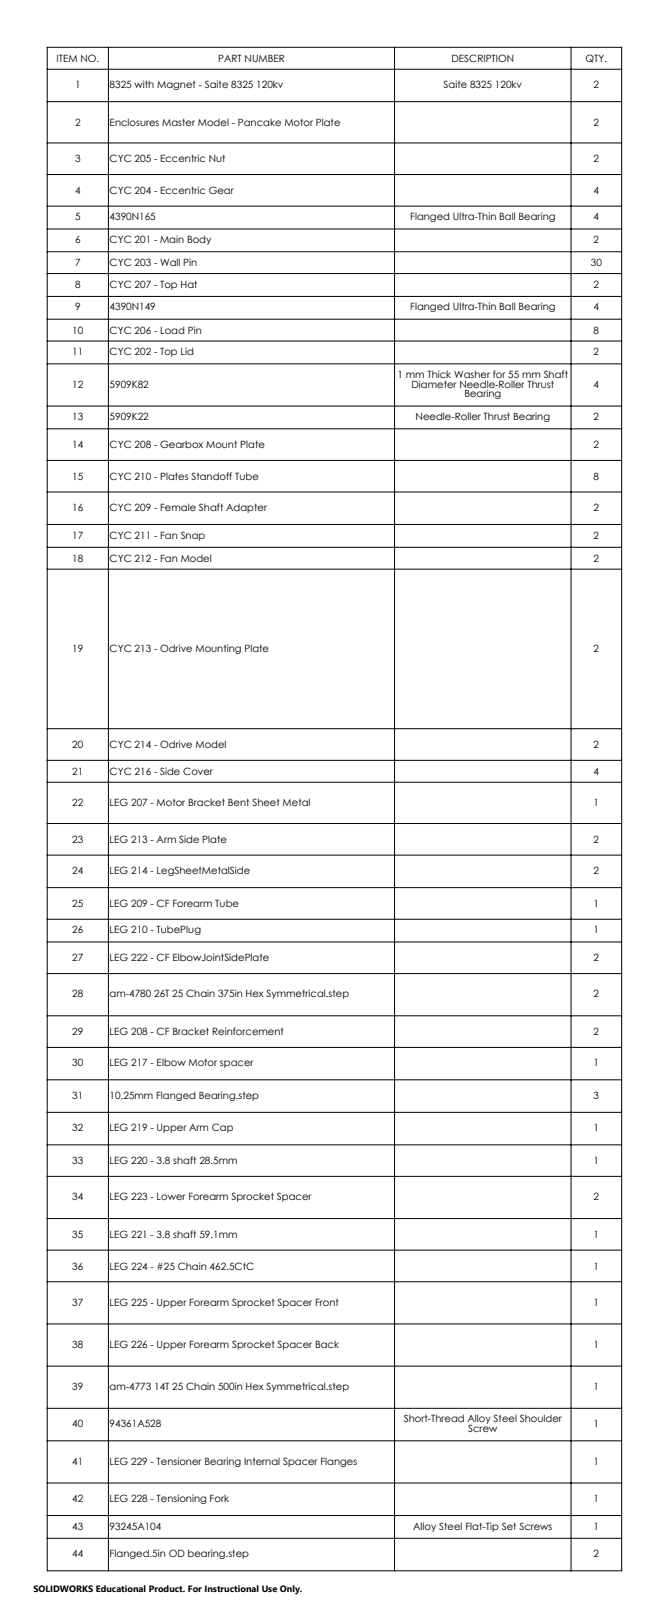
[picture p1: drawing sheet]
<svg xmlns="http://www.w3.org/2000/svg" width="283mm" height="685mm" viewBox="0 0 283 685" stroke-linecap="round" stroke-linejoin="round" font-family="sans-serif">
<defs><g id="words">
<g font-size="4.2">
<text x="23.9" y="26.1">ITEM NO.</text>
<text x="92.3" y="26.1">PART NUMBER</text>
<text x="191" y="26.1">DESCRIPTION</text>
<text x="247.7" y="26.1">QTY.</text>
<text x="31.8" y="37.3">1</text>
<text x="46.4" y="37.3">8325 with Magnet - Saite 8325 120kv</text>
<text x="187.6" y="37.3">Saite 8325 120kv</text>
<text x="251.1" y="37.3">2</text>
<text x="31.8" y="53.3">2</text>
<text x="46.4" y="53.3">Enclosures Master Model - Pancake Motor Plate</text>
<text x="251.1" y="53.3">2</text>
<text x="31.8" y="68.7">3</text>
<text x="46.4" y="68.7">CYC 205 - Eccentric Nut</text>
<text x="251.1" y="68.7">2</text>
<text x="31.8" y="82">4</text>
<text x="46.4" y="82">CYC 204 - Eccentric Gear</text>
<text x="251.1" y="82">4</text>
<text x="31.8" y="93.2">5</text>
<text x="46.4" y="93.2">4390N165</text>
<text x="173.5" y="93.2">Flanged Ultra-Thin Ball Bearing</text>
<text x="251.1" y="93.2">4</text>
<text x="31.8" y="102.8">6</text>
<text x="46.4" y="102.8">CYC 201 - Main Body</text>
<text x="251.1" y="102.8">2</text>
<text x="31.8" y="112.6">7</text>
<text x="46.4" y="112.6">CYC 203 - Wall Pin</text>
<text x="249.9" y="112.6">30</text>
<text x="31.8" y="121.7">8</text>
<text x="46.4" y="121.7">CYC 207 - Top Hat</text>
<text x="251.1" y="121.7">2</text>
<text x="31.8" y="131.3">9</text>
<text x="46.4" y="131.3">4390N149</text>
<text x="173.5" y="131.3">Flanged Ultra-Thin Ball Bearing</text>
<text x="251.1" y="131.3">4</text>
<text x="30.6" y="141.2">10</text>
<text x="46.4" y="141.2">CYC 206 - Load Pin</text>
<text x="251.1" y="141.2">8</text>
<text x="30.6" y="150.3">11</text>
<text x="46.4" y="150.3">CYC 202 - Top Lid</text>
<text x="251.1" y="150.3">2</text>
<text x="168.2" y="159.9">1 mm Thick Washer for 55 mm Shaft</text>
<text x="30.6" y="164">12</text>
<text x="46.4" y="164">5909K82</text>
<text x="174.1" y="164">Diameter Needle-Roller Thrust</text>
<text x="251.1" y="164">4</text>
<text x="196.4" y="168.1">Bearing</text>
<text x="30.6" y="177.7">13</text>
<text x="46.4" y="177.7">5909K22</text>
<text x="175.8" y="177.7">Needle-Roller Thrust Bearing</text>
<text x="251.1" y="177.7">2</text>
<text x="30.6" y="189.6">14</text>
<text x="46.4" y="189.6">CYC 208 - Gearbox Mount Plate</text>
<text x="251.1" y="189.6">2</text>
<text x="30.6" y="203">15</text>
<text x="46.4" y="203">CYC 210 - Plates Standoff Tube</text>
<text x="251.1" y="203">8</text>
<text x="30.6" y="216.2">16</text>
<text x="46.4" y="216.2">CYC 209 - Female Shaft Adapter</text>
<text x="251.1" y="216.2">2</text>
<text x="30.6" y="227.9">17</text>
<text x="46.4" y="227.9">CYC 211 - Fan Snap</text>
<text x="251.1" y="227.9">2</text>
<text x="30.6" y="237.7">18</text>
<text x="46.4" y="237.7">CYC 212 - Fan Model</text>
<text x="251.1" y="237.7">2</text>
<text x="30.6" y="275.7">19</text>
<text x="46.4" y="275.7">CYC 213 - Odrive Mounting Plate</text>
<text x="251.1" y="275.7">2</text>
<text x="30.6" y="316.5">20</text>
<text x="46.4" y="316.5">CYC 214 - Odrive Model</text>
<text x="251.1" y="316.5">2</text>
<text x="30.6" y="327.9">21</text>
<text x="46.4" y="327.9">CYC 216 - Side Cover</text>
<text x="251.1" y="327.9">4</text>
<text x="30.6" y="341.2">22</text>
<text x="46.4" y="341.2">LEG 207 - Motor Bracket Bent Sheet Metal</text>
<text x="251.1" y="341.2">1</text>
<text x="30.6" y="356.6">23</text>
<text x="46.4" y="356.6">LEG 213 - Arm Side Plate</text>
<text x="251.1" y="356.6">2</text>
<text x="30.6" y="369.8">24</text>
<text x="46.4" y="369.8">LEG 214 - LegSheetMetalSide</text>
<text x="251.1" y="369.8">2</text>
<text x="30.6" y="383.8">25</text>
<text x="46.4" y="383.8">LEG 209 - CF Forearm Tube</text>
<text x="251.1" y="383.8">1</text>
<text x="30.6" y="394.9">26</text>
<text x="46.4" y="394.9">LEG 210 - TubePlug</text>
<text x="251.1" y="394.9">1</text>
<text x="30.6" y="406.8">27</text>
<text x="46.4" y="406.8">LEG 222 - CF ElbowJointSidePlate</text>
<text x="251.1" y="406.8">2</text>
<text x="30.6" y="422">28</text>
<text x="46.4" y="422">am-4780 26T 25 Chain 375in Hex Symmetrical.step</text>
<text x="251.1" y="422">2</text>
<text x="30.6" y="438">29</text>
<text x="46.4" y="438">LEG 208 - CF Bracket Reinforcement</text>
<text x="251.1" y="438">2</text>
<text x="30.6" y="451.1">30</text>
<text x="46.4" y="451.1">LEG 217 - Elbow Motor spacer</text>
<text x="251.1" y="451.1">1</text>
<text x="30.6" y="464.9">31</text>
<text x="46.4" y="464.9">10.25mm Flanged Bearing.step</text>
<text x="251.1" y="464.9">3</text>
<text x="30.6" y="478.6">32</text>
<text x="46.4" y="478.6">LEG 219 - Upper Arm Cap</text>
<text x="251.1" y="478.6">1</text>
<text x="30.6" y="492.6">33</text>
<text x="46.4" y="492.6">LEG 220 - 3.8 shaft 28.5mm</text>
<text x="251.1" y="492.6">1</text>
<text x="30.6" y="507.8">34</text>
<text x="46.4" y="507.8">LEG 223 - Lower Forearm Sprocket Spacer</text>
<text x="251.1" y="507.8">2</text>
<text x="30.6" y="523.8">35</text>
<text x="46.4" y="523.8">LEG 221 - 3.8 shaft 59.1mm</text>
<text x="251.1" y="523.8">1</text>
<text x="30.6" y="537.2">36</text>
<text x="46.4" y="537.2">LEG 224 - #25 Chain 462.5CtC</text>
<text x="251.1" y="537.2">1</text>
<text x="30.6" y="552.4">37</text>
<text x="46.4" y="552.4">LEG 225 - Upper Forearm Sprocket Spacer Front</text>
<text x="251.1" y="552.4">1</text>
<text x="30.6" y="570.2">38</text>
<text x="46.4" y="570.2">LEG 226 - Upper Forearm Sprocket Spacer Back</text>
<text x="251.1" y="570.2">1</text>
<text x="30.6" y="588.1">39</text>
<text x="46.4" y="588.1">am-4773 14T 25 Chain 500in Hex Symmetrical.step</text>
<text x="251.1" y="588.1">1</text>
<text x="30.6" y="603.9">40</text>
<text x="46.4" y="603.9">94361A528</text>
<text x="170.8" y="601.8">Short-Thread Alloy Steel Shoulder</text>
<text x="198" y="605.9">Screw</text>
<text x="251.1" y="603.9">1</text>
<text x="30.6" y="619.7">41</text>
<text x="46.4" y="619.7">LEG 229 - Tensioner Bearing Internal Spacer Flanges</text>
<text x="251.1" y="619.7">1</text>
<text x="30.6" y="635.5">42</text>
<text x="46.4" y="635.5">LEG 228 - Tensioning Fork</text>
<text x="251.1" y="635.5">1</text>
<text x="30.6" y="647.2">43</text>
<text x="46.4" y="647.2">93245A104</text>
<text x="174.8" y="647.2">Alloy Steel Flat-Tip Set Screws</text>
<text x="251.1" y="647.2">1</text>
<text x="30.6" y="658.9">44</text>
<text x="46.4" y="658.9">Flanged.5in OD bearing.step</text>
<text x="251.1" y="658.9">2</text>
</g>
<text font-size="3.9" x="14.1" y="673.4">SOLIDWORKS Educational Product. For Instructional Use Only.</text>
</g></defs>
<g fill="none" stroke="#000" stroke-width=".42">
<path d="M20 20h243v644.6h-243zM20 29.3h243M45.9 20v644.6M166.9 20v644.6M241.5 20v644.6M20 43h243M20 60.5h243M20 73.9h243M20 87.2h243M20 96.9h243M20 106.5h243M20 115.8h243"/>
<path d="M20 125.4h243M20 135.1h243M20 144.3h243M20 154h243M20 171.8h243M20 181.4h243M20 194.8h243M20 208.2h243M20 221.9h243M20 231.6h243M20 240.8h243M20 308.3h243"/>
<path d="M20 321.7h243M20 331h243M20 348.5h243M20 361.8h243M20 375.6h243M20 389h243M20 398.6h243M20 412h243M20 429.8h243M20 443.2h243M20 456.9h243M20 470.7h243"/>
<path d="M20 484.4h243M20 497.7h243M20 515.6h243M20 529h243M20 542.3h243M20 560.2h243M20 578h243M20 595.9h243M20 609.6h243M20 627.5h243M20 641.3h243M20 650.9h243"/>
</g>
<use href="#words"/>
</svg>
